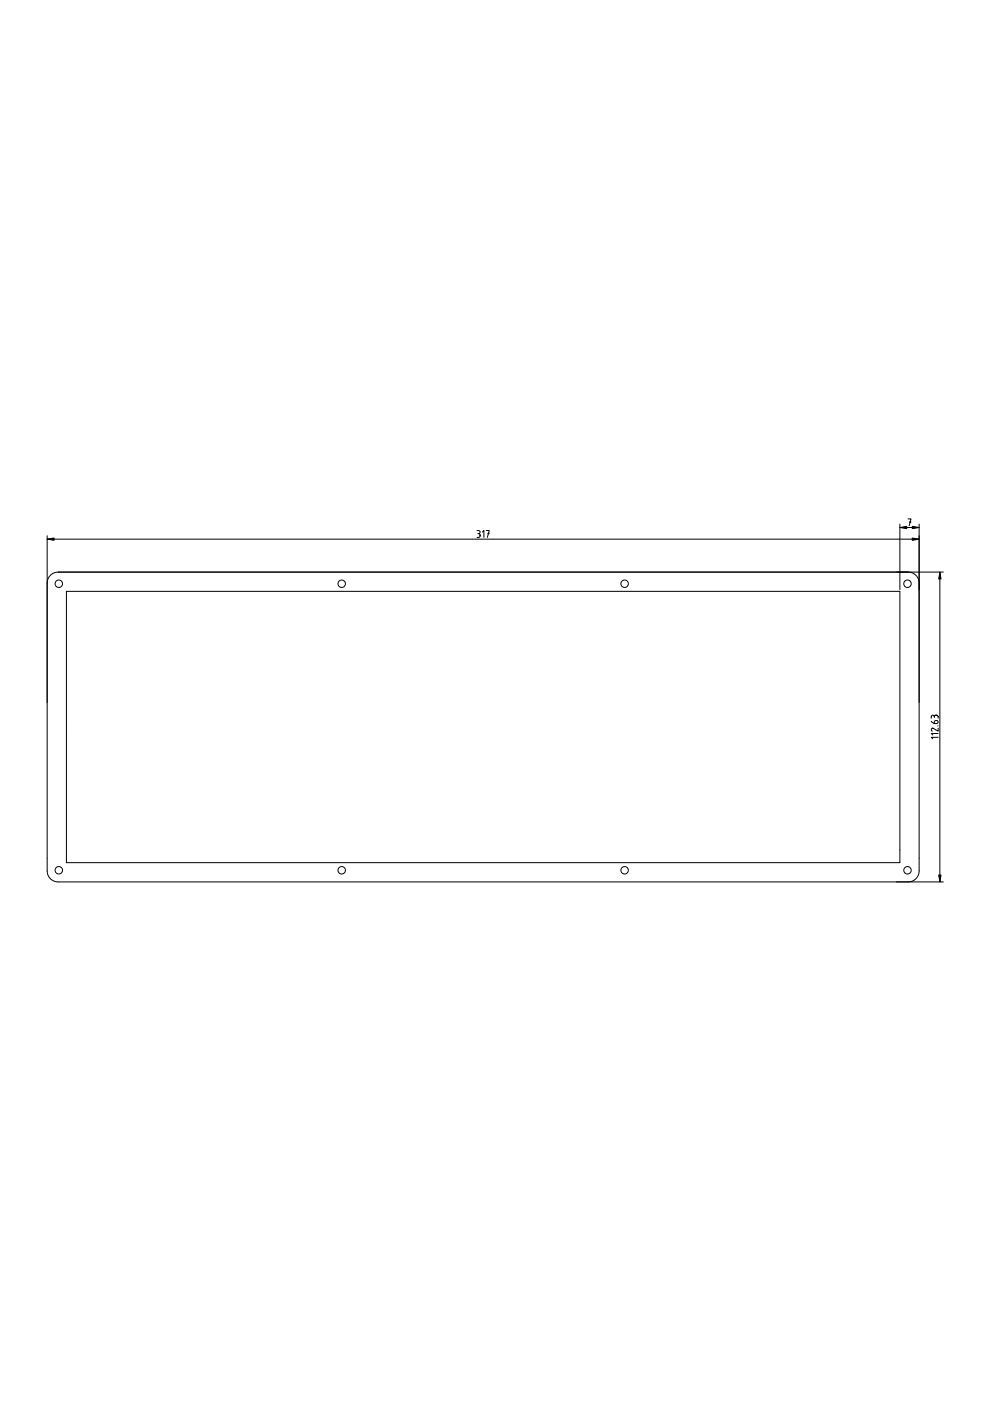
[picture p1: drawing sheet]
<svg xmlns="http://www.w3.org/2000/svg" width="210mm" height="297mm" viewBox="0 0 210 297" stroke-linecap="round" stroke-linejoin="round" font-family="sans-serif">
<g fill="none" stroke="#000" stroke-width=".21">
<path d="M10 113.6v71.1l.4 1.3 1.1 .8 .8 .2h187.7M10 114.3h184.9M101.1 112.5h.4a.32 .32 0 0 1 .3 .3 .32 .32 0 0 1-.3 .3M101.3 113.1h.2M101.5 113.1l.2 .2v.5l-.6 .1M102.3 112.8l.3-.3v1.4M103.1 112.5h.6l-.4 1.4M103.4 113.1h.3M190.8 111.1v13.9M190.8 111.8h4.1M192.5 110h.7l-.4 1.5M192.8 110.7h.4"/>
<path d="M194.9 111.1v73.6l-.2 .9-.5 .7-.8 .5-.9 .2M14.1 125.4h176.7v57.5h-176.7zM192.5 121.3l.9 .2 .8 .5 .5 .7 .2 .9M199.3 121.3v65.7M200 121.3h-187.7l-.9 .2-.7 .5-.5 .7-.2 .9M197.4 152.9a1 1 0 0 0 1.5 .3 .39 .39 0 0 0-.3-.4 .39 .39 0 0 0-.5 .3v.3M198.1 152a.32 .32 0 0 0-.3-.4 .32 .32 0 0 0-.4 .4v.3M198.1 152l.2-.3h.4l.2 .6M198.1 152v.1M198.8 153.9h.1M198.9 156.3h-1.5l.4 .3M198.9 155.5h-1.5l.4 .3"/>
<path d="M198.9 154.4v.6l-1.1-.6a.32 .32 0 0 0-.4 .2 .32 .32 0 0 0 .3 .4"/>
<circle cx="12.5" cy="123.8" r=".79"/>
<circle cx="72.4" cy="123.8" r=".79"/>
<circle cx="132.4" cy="123.8" r=".79"/>
<circle cx="192.4" cy="123.8" r=".79"/>
<circle cx="12.5" cy="184.5" r=".79"/>
<circle cx="72.4" cy="184.5" r=".79"/>
<circle cx="132.4" cy="184.5" r=".79"/>
<circle cx="192.4" cy="184.5" r=".79"/>
</g>
<path d="M10 114.3l1.5-.2v.5zM190.8 111.8l1.5-.2v.5zM193.4 114.1l1.5 .2-1.5 .3zM193.4 111.6l1.5 .2-1.5 .3zM199.3 121.3l.2 1.5h-.5zM199 185.5h.5l-.2 1.5z" fill="#000"/>
<path d="M10 114.3l1.5-.2v.5zM190.8 111.8l1.5-.2v.5zM193.4 114.1l1.5 .2-1.5 .3zM193.4 111.6l1.5 .2-1.5 .3zM199.3 121.3l.2 1.5h-.5zM199 185.5h.5l-.2 1.5z" fill="#000" stroke="#000" stroke-width=".21"/>
</svg>
